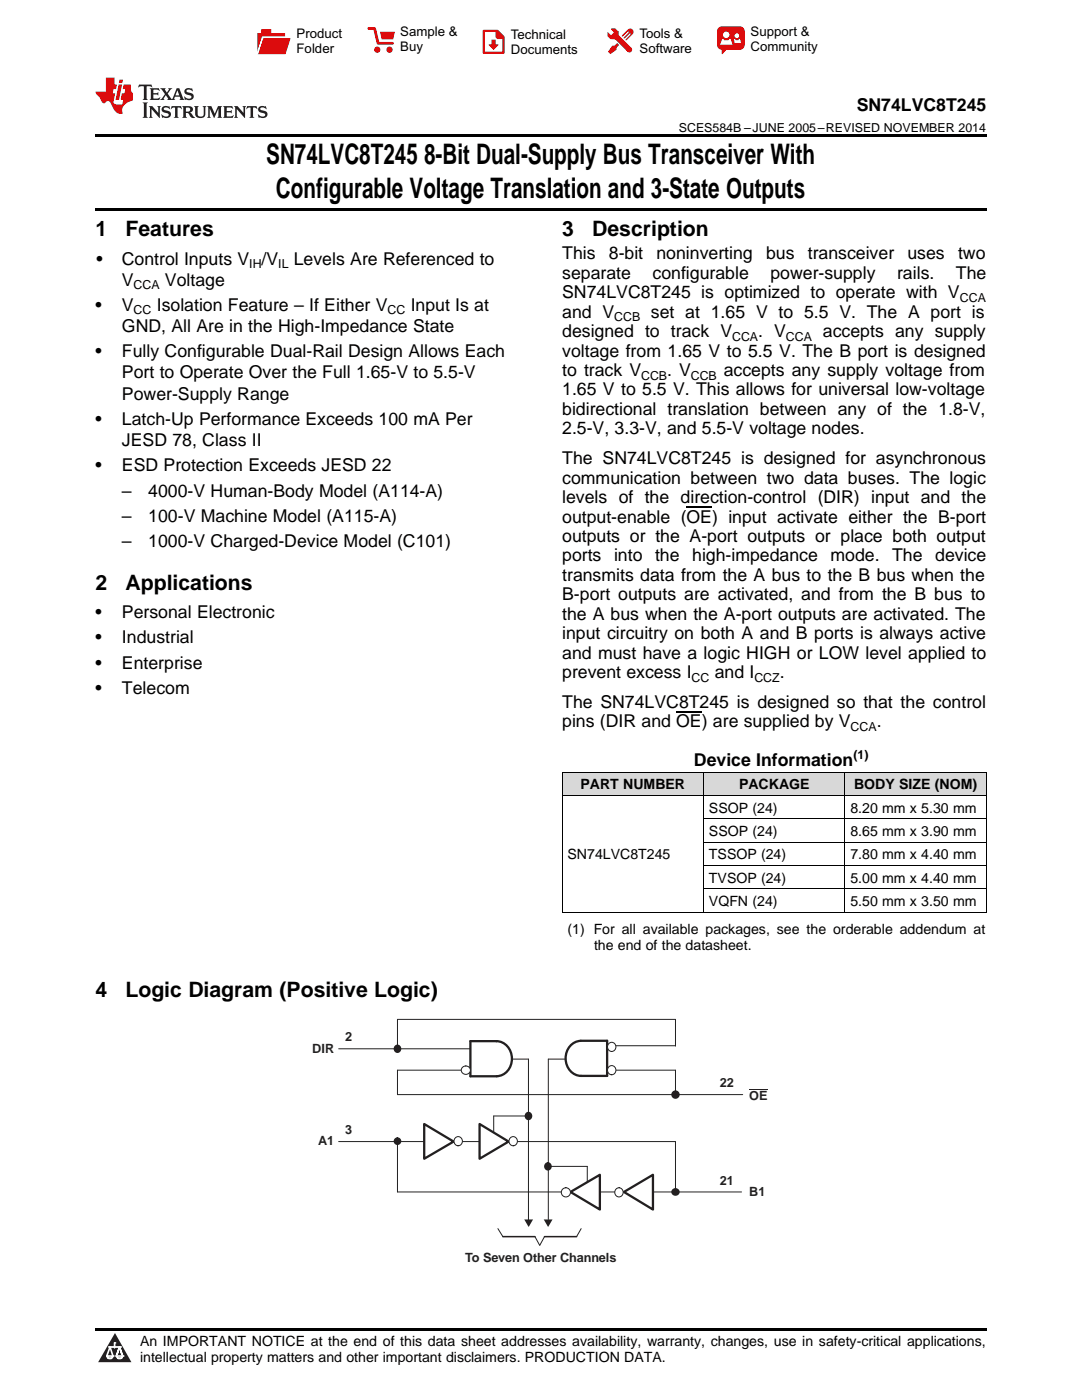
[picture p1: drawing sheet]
<svg xmlns="http://www.w3.org/2000/svg" width="216mm" height="279mm" viewBox="0 0 216 279" stroke-linecap="round" stroke-linejoin="round" font-family="sans-serif">
<defs><g id="words">
<g font-size="5.6">
<text x="53.1" y="32.8">SN74LVC8T245</text>
<text x="84.6" y="32.8">8-Bit Dual-Supply Bus Transceiver With</text>
<text x="55.1" y="39.5">Configurable Voltage Translation and 3-State Outputs</text>
</g>
<g font-size="4.2">
<text x="19" y="47.1">1</text>
<text x="25" y="47.1">Features</text>
<text x="112.2" y="47.1">3</text>
<text x="118.2" y="47.1">Description</text>
<text x="19" y="117.7">2</text>
<text x="25" y="117.7">Applications</text>
<text x="19" y="199">4</text>
<text x="25" y="199">Logic Diagram (Positive Logic)</text>
</g>
<g font-size="3.5">
<text x="171" y="22.2">SN74LVC8T245</text>
<text x="19.2" y="52.8">•</text>
<text x="24.3" y="52.8">Control Inputs V /V</text>
<text x="58.6" y="52.8">Levels Are Referenced to</text>
<text x="112.2" y="51.8">This</text>
<text x="121.5" y="51.8">8-bit</text>
<text x="131" y="51.8">noninverting</text>
<text x="152.9" y="51.8">bus</text>
<text x="161.2" y="51.8">transceiver</text>
<text x="181.1" y="51.8">uses</text>
<text x="191.2" y="51.8">two</text>
<text x="24.3" y="57">V</text>
<text x="32.9" y="57">Voltage</text>
<text x="112.2" y="55.6">separate</text>
<text x="112.2" y="59.5">SN74LVC8T245 is optimized to operate with V</text>
<text x="130.2" y="55.6">configurable</text>
<text x="153.7" y="55.6">power-supply</text>
<text x="179" y="55.6">rails.</text>
<text x="190.8" y="55.6">The</text>
<text x="19" y="62.1">•</text>
<text x="24.3" y="62.1">V</text>
<text x="31.3" y="62.1">Isolation Feature – If Either V</text>
<text x="82" y="62.1">Input Is at</text>
<text x="112.2" y="63.4">and V</text>
<text x="129.9" y="63.4">set at 1.65 V to 5.5 V. The A port is</text>
<text x="19" y="71.3">•</text>
<text x="24.3" y="66.3">GND, All Are in the High-Impedance State</text>
<text x="24.3" y="71.3">Fully Configurable Dual-Rail Design Allows Each</text>
<text x="112.2" y="67.3">designed to track V</text>
<text x="112.2" y="71.2">voltage from 1.65 V to 5.5 V. The B port is designed</text>
<text x="151.3" y="67.3">. V</text>
<text x="164.2" y="67.3">accepts any supply</text>
<text x="24.3" y="75.5">Port to Operate Over the Full 1.65-V to 5.5-V</text>
<text x="112.2" y="75">to track V</text>
<text x="133.1" y="75">. V</text>
<text x="144.4" y="75">accepts any supply voltage from</text>
<text x="24.3" y="79.8">Power-Supply Range</text>
<text x="112.2" y="78.9">1.65 V to 5.5 V. This allows for universal low-voltage</text>
<text x="112.2" y="82.8">bidirectional translation between any of the 1.8-V,</text>
<text x="19" y="84.8">•</text>
<text x="24.3" y="84.8">Latch-Up Performance Exceeds 100 mA Per</text>
<text x="24.3" y="89">JESD 78, Class II</text>
<text x="112.2" y="86.7">2.5-V, 3.3-V, and 5.5-V voltage nodes.</text>
<text x="19" y="94">•</text>
<text x="24.3" y="94">ESD Protection Exceeds JESD 22</text>
<text x="112.2" y="92.6">The SN74LVC8T245 is designed for asynchronous</text>
<text x="24.3" y="99.1">–</text>
<text x="29.6" y="99.1">4000-V Human-Body Model (A114-A)</text>
<text x="112.2" y="96.5">communication between two data buses. The logic</text>
<text x="112.2" y="100.4">levels of the direction-control (DIR) input and the</text>
<text x="24.3" y="104.2">–</text>
<text x="29.6" y="104.2">100-V Machine Model (A115-A)</text>
<text x="112.2" y="104.3">output-enable (OE) input activate either the B-port</text>
<text x="24.3" y="109.3">–</text>
<text x="29.6" y="109.3">1000-V Charged-Device Model (C101)</text>
<text x="112.2" y="108.2">outputs or the A-port outputs or place both output</text>
<text x="112.2" y="112">ports</text>
<text x="122.5" y="112">into</text>
<text x="130.7" y="112">the</text>
<text x="138.1" y="112">high-impedance</text>
<text x="165.7" y="112">mode.</text>
<text x="178" y="112">The</text>
<text x="186.6" y="112">device</text>
<text x="112.2" y="115.9">transmits data from the A bus to the B bus when the</text>
<text x="112.2" y="119.8">B-port outputs are activated, and from the B bus to</text>
<text x="19" y="123.4">•</text>
<text x="24.3" y="123.4">Personal Electronic</text>
<text x="112.2" y="123.7">the A bus when the A-port outputs are activated. The</text>
<text x="19" y="128.4">•</text>
<text x="24.3" y="128.4">Industrial</text>
<text x="112.2" y="127.6">input circuitry on both A and B ports is always active</text>
<text x="112.2" y="131.4">and must have a logic HIGH or LOW level applied to</text>
<text x="19" y="133.4">•</text>
<text x="24.3" y="133.4">Enterprise</text>
<text x="112.2" y="135.3">prevent excess I</text>
<text x="142.6" y="135.3">and I</text>
<text x="155.6" y="135.3">.</text>
<text x="19" y="138.4">•</text>
<text x="24.3" y="138.4">Telecom</text>
<text x="112.2" y="141.3">The SN74LVC8T245 is designed so that the control</text>
<text x="112.2" y="145.2">pins (DIR and OE) are supplied by V</text>
<text x="174.9" y="145.2">.</text>
<text x="138.5" y="152.9">Device Information</text>
</g>
<g font-size="2.8">
<text x="115.8" y="157.6">PART NUMBER</text>
<text x="147.5" y="157.6">PACKAGE</text>
<text x="170.4" y="157.6">BODY SIZE (NOM)</text>
<text x="141.5" y="162.2">SSOP (24)</text>
<text x="141.5" y="166.9">SSOP (24)</text>
<text x="169.7" y="162.2">8.20 mm x 5.30 mm</text>
<text x="169.7" y="166.9">8.65 mm x 3.90 mm</text>
<text x="113.2" y="171.5">SN74LVC8T245</text>
<text x="141.5" y="171.5">TSSOP (24)</text>
<text x="169.7" y="171.5">7.80 mm x 4.40 mm</text>
<text x="141.5" y="176.2">TVSOP (24)</text>
<text x="169.7" y="176.2">5.00 mm x 4.40 mm</text>
<text x="141.5" y="180.8">VQFN (24)</text>
<text x="169.7" y="180.8">5.50 mm x 3.50 mm</text>
<text x="113.2" y="186.3">(1) For all available packages, see the orderable addendum at</text>
<text x="118.5" y="189.5">the end of the datasheet.</text>
<text x="27.9" y="268.6">An IMPORTANT NOTICE at the end of this data sheet addresses availability, warranty, changes, use in safety-critical applications,</text>
<text x="27.9" y="271.8">intellectual property matters and other important disclaimers. PRODUCTION DATA.</text>
</g>
<g font-size="2.6">
<text x="59.2" y="7.6">Product</text>
<text x="59.2" y="10.6">Folder</text>
<text x="79.9" y="7.3">Sample &amp;</text>
<text x="79.9" y="10.2">Buy</text>
<text x="101.9" y="7.8">Technical</text>
<text x="101.9" y="10.8">Documents</text>
<text x="127.6" y="7.6">Tools &amp;</text>
<text x="127.6" y="10.6">Software</text>
<text x="149.8" y="7.2">Support &amp;</text>
<text x="149.8" y="10.2">Community</text>
</g>
<g font-size="2.5">
<text x="135.5" y="26.3">SCES584B –JUNE 2005–REVISED NOVEMBER 2014</text>
<text x="49.7" y="53.5">IH</text>
<text x="55.5" y="53.5">IL</text>
<text x="26.7" y="57.7">CCA</text>
<text x="26.7" y="62.8">CC</text>
<text x="77.3" y="62.8">CC</text>
<text x="122.6" y="64.1">CCB</text>
<text x="191.5" y="60.2">CCA</text>
<text x="146.1" y="68">CCA</text>
<text x="156.8" y="68">CCA</text>
<text x="127.9" y="75.7">CCB</text>
<text x="137.8" y="75.7">CCB</text>
<text x="138" y="136">CC</text>
<text x="150.5" y="136">CCZ</text>
<text x="169.7" y="145.9">CCA</text>
<text x="170.3" y="151.5">(1)</text>
</g>
<g font-size="2.5" fill="#231f20">
<text x="68.9" y="207.8">2</text>
<text x="62.3" y="210.1">DIR</text>
<text x="143.6" y="216.9">22</text>
<text x="149.5" y="219.4">OE</text>
<text x="68.9" y="226.4">3</text>
<text x="63.5" y="228.6">A1</text>
<text x="143.6" y="236.4">21</text>
<text x="149.5" y="238.6">B1</text>
<text x="92.8" y="251.8">To Seven Other Channels</text>
</g>
</g></defs>
<g fill="#d8d8d8">
<path d="M112.2 154.2h28.2v4.6h-28.2z"/>
<path d="M140.4 154.2h28.2v4.6h-28.2z"/>
<path d="M168.6 154.2h28.2v4.6h-28.2z"/>
</g>
<path d="M22.9 266l3.3 5.9h-6.6z" fill="#231f20"/>
<path d="M21.3 270.6h1.2l-.3 .5h-.3a.53 .53 0 0 1-.6-.5z" fill-rule="evenodd" fill="#fff"/>
<path d="M21.3 270.6h1.2l-.3 .5h-.3a.53 .53 0 0 1-.6-.5z" fill="none" stroke="#231f20" stroke-width=".33"/>
<path d="M21.3 270.6l1.2 .1-.3 .4h-.5z" fill="none" stroke="#fff" stroke-width=".33"/>
<path d="M22.9 268.9h.1" fill="none" stroke="#fff" stroke-width=".33"/>
<path d="M22.9 268v.9z" fill="#fff"/>
<path d="M22.9 268v.9z" fill="none" stroke="#fff" stroke-width=".33"/>
<circle cx="22.9" cy="268" r=".16" fill="#fff"/>
<path d="M21.8 268.8h.1" fill="none" stroke="#fff" stroke-width=".33"/>
<path d="M21.8 268.8h2.2z" fill="#fff"/>
<path d="M21.8 268.8h2.2z" fill="none" stroke="#fff" stroke-width=".33"/>
<circle cx="24" cy="268.8" r=".16" fill="#fff"/>
<path d="M23.2 270.6h.1" fill="none" stroke="#fff" stroke-width=".33"/>
<path d="M23.8 268.8l-.6 1.8z" fill="#fff"/>
<path d="M23.8 268.8l-.6 1.8z" fill="none" stroke="#fff" stroke-width=".33"/>
<path d="M23.8 268.8l.7 1.8z" fill="#fff"/>
<path d="M23.8 268.8l.7 1.8z" fill="none" stroke="#fff" stroke-width=".33"/>
<path d="M24.4 270.6h.1" fill="none" stroke="#fff" stroke-width=".33"/>
<circle cx="21.3" cy="270.6" r=".16" fill="#fff"/>
<path d="M22 268.8l-.7 1.8z" fill="#fff"/>
<path d="M22 268.8l-.7 1.8z" fill="none" stroke="#fff" stroke-width=".33"/>
<path d="M22 268.8l.5 1.8z" fill="#fff"/>
<path d="M22 268.8l.5 1.8z" fill="none" stroke="#fff" stroke-width=".33"/>
<circle cx="22.5" cy="270.6" r=".16" fill="#fff"/>
<path d="M23.3 270.6h1.2a.63 .63 0 0 1-.6 .5 .63 .63 0 0 1-.6-.5z" fill-rule="evenodd" fill="#fff"/>
<path d="M23.3 270.6h1.2a.63 .63 0 0 1-.6 .5 .63 .63 0 0 1-.6-.5z" fill="none" stroke="#231f20" stroke-width=".33"/>
<path d="M23.3 270.6h1.2l-.4 .5h-.5z" fill="none" stroke="#fff" stroke-width=".33"/>
<path d="M23.2 270.6h.1" fill="none" stroke="#fff" stroke-width=".33"/>
<circle cx="24.5" cy="270.6" r=".16" fill="#fff"/>
<path d="M19 265.1h177.8v.5h-177.8z" fill="#000"/>
<circle cx="79.3" cy="209.3" r=".65" fill="#231f20"/>
<circle cx="79.3" cy="209.3" r=".65" fill="none" stroke="#231f20" stroke-width=".3"/>
<circle cx="79.3" cy="209.3" r=".15" fill="#231f20"/>
<path d="M104.6 243.4h1.8l-.9 1.4z" fill-rule="evenodd" fill="#231f20"/>
<path d="M67.6 209.3h26.3M92 213.6h-12.7v4.9h68.9M102.2 211.4h3.2v32.5M112.9 211.4h-3.5v32M121.8 208.7h13M123 213.6h11.8M134.8 208.8v-5.4h-55.5v5.9" fill="none" stroke="#231f20" stroke-width=".2"/>
<circle cx="134.8" cy="218.5" r=".69" fill="#231f20"/>
<circle cx="134.8" cy="218.5" r=".69" fill="none" stroke="#231f20" stroke-width=".3"/>
<circle cx="134.8" cy="218.5" r=".15" fill="#231f20"/>
<path d="M134.8 213.6v4.5M67.6 227.8h67.2M79.3 227.6v10.3h68.7M105.3 222.7h-6.8v3.1" fill="none" stroke="#231f20" stroke-width=".2"/>
<circle cx="79.3" cy="227.7" r=".61" fill="#231f20"/>
<circle cx="79.3" cy="227.7" r=".61" fill="none" stroke="#231f20" stroke-width=".3"/>
<circle cx="79.3" cy="227.8" r=".15" fill="#231f20"/>
<path d="M134.8 227.8v10.1" fill="none" stroke="#231f20" stroke-width=".2"/>
<circle cx="134.8" cy="237.9" r=".64" fill="#231f20"/>
<circle cx="134.8" cy="237.9" r=".64" fill="none" stroke="#231f20" stroke-width=".3"/>
<circle cx="134.8" cy="237.9" r=".15" fill="#231f20"/>
<circle cx="105.4" cy="222.7" r=".65" fill="#231f20"/>
<circle cx="105.4" cy="222.7" r=".65" fill="none" stroke="#231f20" stroke-width=".3"/>
<circle cx="105.4" cy="222.7" r=".15" fill="#231f20"/>
<path d="M108.5 243.4h1.7l-.8 1.4z" fill-rule="evenodd" fill="#231f20"/>
<path d="M149.5 217.3h3.6M99.4 245.2l.9 1.6M106.7 246.8l1 1.7 .9-1.7M116 245.2l-1 1.6" fill="none" stroke="#231f20" stroke-width=".2"/>
<path d="M100.3 246.8h6.4M108.6 246.8h6.4" fill="none" stroke="#231f20" stroke-width=".3"/>
<path d="M99 207.8a3.5 3.5 0 0 1 3.1 3.4 3.5 3.5 0 0 1-3 3.6h-5.2v-7h5.2" fill="none" stroke="#231f20" stroke-width=".46"/>
<circle cx="93" cy="213.6" r=".87" fill="#fff"/>
<g fill="none" stroke="#231f20" stroke-width=".2">
<path d="M122.1 213.6h.1"/>
<circle cx="93" cy="213.6" r=".87"/>
</g>
<path d="M115.9 214.7h5.2v-7h-5.2a3.5 3.5 0 0 0-3 3.6 3.5 3.5 0 0 0 3.1 3.4" fill="none" stroke="#231f20" stroke-width=".46"/>
<circle cx="122" cy="213.6" r=".88" fill="#fff"/>
<g fill="none" stroke="#231f20" stroke-width=".2">
<path d="M122.1 208.9h.1"/>
<circle cx="122" cy="213.6" r=".88"/>
</g>
<circle cx="122" cy="209" r=".88" fill="#fff"/>
<g fill="none" stroke="#231f20" stroke-width=".2">
<path d="M109.8 232.8h7.4v3.1"/>
<circle cx="122" cy="209" r=".88"/>
</g>
<circle cx="109.4" cy="232.7" r=".65" fill="#231f20"/>
<circle cx="109.4" cy="232.7" r=".65" fill="none" stroke="#231f20" stroke-width=".3"/>
<circle cx="109.4" cy="232.8" r=".15" fill="#231f20"/>
<path d="M124.5 237.9l5.8-3.4v6.9z" fill="#fff"/>
<path d="M124.5 237.9l5.8-3.4v6.9z" fill="none" stroke="#231f20" stroke-width=".46"/>
<circle cx="124.5" cy="237.9" r=".15" fill="#231f20"/>
<path d="M123.6 238h.1" fill="none" stroke="#231f20" stroke-width=".2"/>
<circle cx="123.5" cy="237.9" r=".88" fill="#fff"/>
<circle cx="123.5" cy="237.9" r=".88" fill="none" stroke="#231f20" stroke-width=".2"/>
<path d="M84.6 224.3l5.9 3.5-5.9 3.5z" fill="#fff"/>
<path d="M84.6 224.3l5.9 3.5-5.9 3.5z" fill="none" stroke="#231f20" stroke-width=".46"/>
<circle cx="90.5" cy="227.8" r=".15" fill="#231f20"/>
<path d="M91.4 227.7h.1" fill="none" stroke="#231f20" stroke-width=".2"/>
<circle cx="91.4" cy="227.8" r=".88" fill="#fff"/>
<circle cx="91.4" cy="227.8" r=".88" fill="none" stroke="#231f20" stroke-width=".2"/>
<path d="M113.8 237.9l5.9-3.4v6.9z" fill="#fff"/>
<path d="M113.8 237.9l5.9-3.4v6.9z" fill="none" stroke="#231f20" stroke-width=".46"/>
<circle cx="113.8" cy="237.9" r=".15" fill="#231f20"/>
<path d="M112.9 238h.1" fill="none" stroke="#231f20" stroke-width=".2"/>
<circle cx="112.9" cy="238" r=".91" fill="#fff"/>
<circle cx="112.9" cy="238" r=".91" fill="none" stroke="#231f20" stroke-width=".2"/>
<path d="M95.7 224.3l5.8 3.5-5.8 3.5z" fill="#fff"/>
<path d="M95.7 224.3l5.8 3.5-5.8 3.5z" fill="none" stroke="#231f20" stroke-width=".46"/>
<circle cx="101.5" cy="227.8" r=".15" fill="#231f20"/>
<path d="M102.4 227.7h.1" fill="none" stroke="#231f20" stroke-width=".2"/>
<circle cx="102.4" cy="227.8" r=".88" fill="#fff"/>
<circle cx="102.4" cy="227.8" r=".88" fill="none" stroke="#231f20" stroke-width=".2"/>
<path d="M112.2 158.8h84.6M112.2 154.1h84.6M112.2 154.2v27.9M140.4 154.2v27.9M168.6 154.2v27.9M196.8 154.2v27.9M140.4 177.4h56.4M140.4 172.7h56.4M140.4 168.1h56.4M140.4 163.4h56.4M112.2 182.1h84.6" fill="none" stroke="#000" stroke-width=".2"/>
<path d="M19 26.8h177.8v.6h-177.8zM19 41.6h177.8v.5h-177.8z" fill="#000"/>
<path d="M27.7 16.9l-.1 .6 .6-.3h.5v.2v2.2l-.2 .4h1l-.2-.4v-2.2v-.2h.5l.6 .3-.2-.6zM29.9 17.6l.2 .4v1.6l-.2 .4h1.9l.1-.6a1.09 1.09 0 0 1-1.3 .1v-.6h.6l.4 .2v-.7l-.2 .2h-.8v-.6l.2-.1a1.01 1.01 0 0 1 1 .3l-.1-.6zM32 17.6l.9 1.2-1 1.2h.9l-.2-.3 .5-.7 .5 .7-.3 .3h1.7l-.2-.3 .1-.4h1l.1 .4-.2 .3h1l-.3-.4-.7-2h-.5l-1 2.2-.8-1.1 .9-1.1h-.9l.2 .2-.4 .7-.4-.7 .2-.2zM35.4 18l.4 1h-.8zM37 17.7a.66 .66 0 0 0-.2 .8 .66 .66 0 0 0 .6 .4l.7 .2 .1 .2a.8 .8 0 0 1-.7 .4 .8 .8 0 0 1-.7-.5l.1 .8 .2-.2a.94 .94 0 0 0 1.1 .1 .94 .94 0 0 0 .4-.9 1.48 1.48 0 0 0-1.3-.6v-.4a1.1 1.1 0 0 1 1.2 .2l-.2-.6-.2 .1-.5-.1zM28.5 20.4l.2 .4v2.3l-.2 .4h1l-.2-.4v-2.3l.2-.4zM29.7 21.2l.2 .4v1.5l-.2 .4h.8l-.3-.4 .1-1.3 1.6 1.8v-2l.2-.4h-.7l.2 .2v1.1l-1.2-1.3zM32.5 21.3a.66 .66 0 0 0-.2 .8 .66 .66 0 0 0 .6 .4l.6 .2 .2 .2a.8 .8 0 0 1-.8 .4 .8 .8 0 0 1-.7-.5l.2 .7 .2-.1a.94 .94 0 0 0 1 .1 .94 .94 0 0 0 .5-1 1.47 1.47 0 0 0-1.3-.6l-.1-.3a1.1 1.1 0 0 1 1.3 .2l-.2-.6-.2 .1-.5-.2zM34.3 21.2l-.2 .6a.64 .64 0 0 1 .8-.3v1.6l-.2 .4h1l-.3-.4 .1-1.6a.66 .66 0 0 1 .8 .3l-.2-.6zM36.3 21.2l.3 .4v1.5l-.3 .4h1l-.2-.2v-.7h.5l.1 .1a.8 .8 0 0 0 1.2 .7l-1-1a.62 .62 0 0 0 .6-.5 .62 .62 0 0 0-.6-.7zM37.1 21.5h.1a.48 .48 0 0 1 .6 0 .48 .48 0 0 1 .1 .6l-.2 .1-.6 .1zM38.7 21.2l.2 .2a2.29 2.29 0 0 0 .4 2 1.05 1.05 0 0 0 1.7-.7v-1.3l.2-.2h-.8l.2 .4v1.1a.61 .61 0 0 1-.6 .6 .61 .61 0 0 1-.6-.6v-1.1l.3-.4zM41.3 21.2l.3 .4v1.5l-.3 .4h.8l-.2-.4v-1.4l.8 1.9 .9-1.9v1.4l-.2 .4h.9l-.2-.4v-1.5l.2-.4h-.8l-.7 1.5-.6-1.5zM44.5 21.2l.2 .4v1.5l-.2 .4h1.9l.2-.6a1.1 1.1 0 0 1-1.4 .2v-.7h.6l.4 .2v-.6l-.2 .1-.8 .1v-.6l.2-.1a1.02 1.02 0 0 1 1.1 .2l-.2-.5zM46.7 21.2l.2 .4v1.5l-.2 .4h.8l-.3-.4 .1-1.3 1.6 1.8v-2l.2-.4h-.7l.2 .2v1.1l-1.2-1.3zM49.3 21.2l-.1 .6a.64 .64 0 0 1 .8-.3v1.6l-.3 .4h1l-.2-.4v-1.6a.66 .66 0 0 1 .8 .3l-.1-.6zM51.7 21.3a.66 .66 0 0 0-.2 .7 .66 .66 0 0 0 .7 .5l.6 .2 .1 .2a.8 .8 0 0 1-.7 .4 .8 .8 0 0 1-.7-.5l.1 .7 .2-.1a.94 .94 0 0 0 1.1 .1 .94 .94 0 0 0 .4-1 1.48 1.48 0 0 0-1.2-.6l-.1-.3a1.1 1.1 0 0 1 1.2 .2l-.2-.6-.1 .1-.6-.2z" fill="#231f20"/>
<path d="M21.1 15.5v2.8h-2v.4l.9 .9a.96 .96 0 0 0 1 1 .59 .59 0 0 1 .5-.4 .59 .59 0 0 1 .5 .3l.4 .8a1.61 1.61 0 0 0 2.1 1.3 1.63 1.63 0 0 1 1.1-2.2l.9-.3v-1.5a1.6 1.6 0 0 1-.4-1.7h-1.4l-.2 .9h.5l-.2 .8h-.5l-.2 1v.3h.5l-.2 .9h-.7a.74 .74 0 0 1-1-.6l.3-1.6h-.5l.2-.8h.5l.1-.9h-.4v-1.4zM23.7 16.9l-.7 3h.8l.6-3zM23.8 15.9l-.1 .7h.7l.2-.7z" fill="#ee1d23"/>
<g fill="#d60000">
<path d="M52.1 5.8h2v.8h2.8v4.2h-5.5v-4.2h.7z" fill-rule="evenodd"/>
<path d="M52.4 7.5h5.6l-1 3.3h-5.6z" fill-rule="evenodd"/>
</g>
<path d="M52.4 7.4h5.7l-.1 .1h-5.5l-1.1 3.3z" fill-rule="evenodd" fill="#fff"/>
<path d="M52.4 7.4h5.7l-.1 .1h-5.5l-1.1 3.3z" fill="none" stroke="#fff" stroke-width=".2"/>
<path d="M73.6 5.7h1.1l.7 2.9h2.9" fill="none" stroke="#d60000" stroke-width=".55"/>
<g fill="#d60000">
<path d="M75.8 6.3h3l-.4 1.6h-2.2z" fill-rule="evenodd"/>
<circle cx="75.3" cy="9.9" r=".62"/>
<circle cx="77.7" cy="9.9" r=".62"/>
</g>
<path d="M96.5 6.2h2.7l1.3 1.2v3.1h-4z" fill="none" stroke="#d60000" stroke-width=".44"/>
<g fill="#d60000">
<path d="M98.1 7.9h.8v1h.5l-.9 1.1-1-1v-.1h.6z" fill-rule="evenodd"/>
<path d="M98.9 6.2h.3l1.3 1.2v.4h-1.3l-.3-.4z" fill-rule="evenodd"/>
<path d="M121.9 5.7h.8l.7 .6 .1 .7 2.5 2.5-.8 .8-2.3-2.3-1.1-.2-.6-.6v-.8l.7 .6 .5-.4v-.2l-.5-.5z" fill-rule="evenodd"/>
<path d="M122.2 9.1h.4l.5-.5 .4 .4-.5 .5v.4l-1.2 .9-.5-.5z" fill-rule="evenodd"/>
<path d="M125.3 5.9a.67 .67 0 0 1 .9 0 .67 .67 0 0 1 0 .9z" fill-rule="evenodd"/>
<path d="M125.3 5.9l.9 .9-1.2 1.2h-.2v-.2l1-.9v-.2h-.2l-.9 1h-.2v-.2l.9-1 .1-.2h-.3l-.9 1h-.2v-.2z" fill-rule="evenodd"/>
<circle cx="125.6" cy="9.9" r=".54"/>
</g>
<path d="M123.3 6.3v.7" fill="none" stroke="#d60000" stroke-width=".2"/>
<g fill="#d60000">
<path d="M143.4 5.5l.6-.2h3.6a.95 .95 0 0 1 1 .9v2.8a.95 .95 0 0 1-1 .9h-3.6a.95 .95 0 0 1-.9-.9v-2.8z" fill-rule="evenodd"/>
<path d="M144 9.9h.9l-.7 .9h-.2z" fill-rule="evenodd"/>
</g>
<g fill="#fff">
<path d="M146.6 8.6h1.3z"/>
<path d="M144.1 7.8h.3l.1 .2h.8l.2-.2h.3l.4 1.1h-2.5z" fill-rule="evenodd"/>
<path d="M146.4 7.8h.3l.1 .2h.5l.2-.2h.2l.2 .8h-1.3z" fill-rule="evenodd"/>
<circle cx="144.9" cy="6.9" r=".65"/>
<circle cx="147" cy="7.1" r=".48"/>
</g>
<path d="M137 101.2h5.1M134.9 142h5.1" fill="none" stroke="#000" stroke-width=".25"/>
<use href="#words"/>
</svg>
